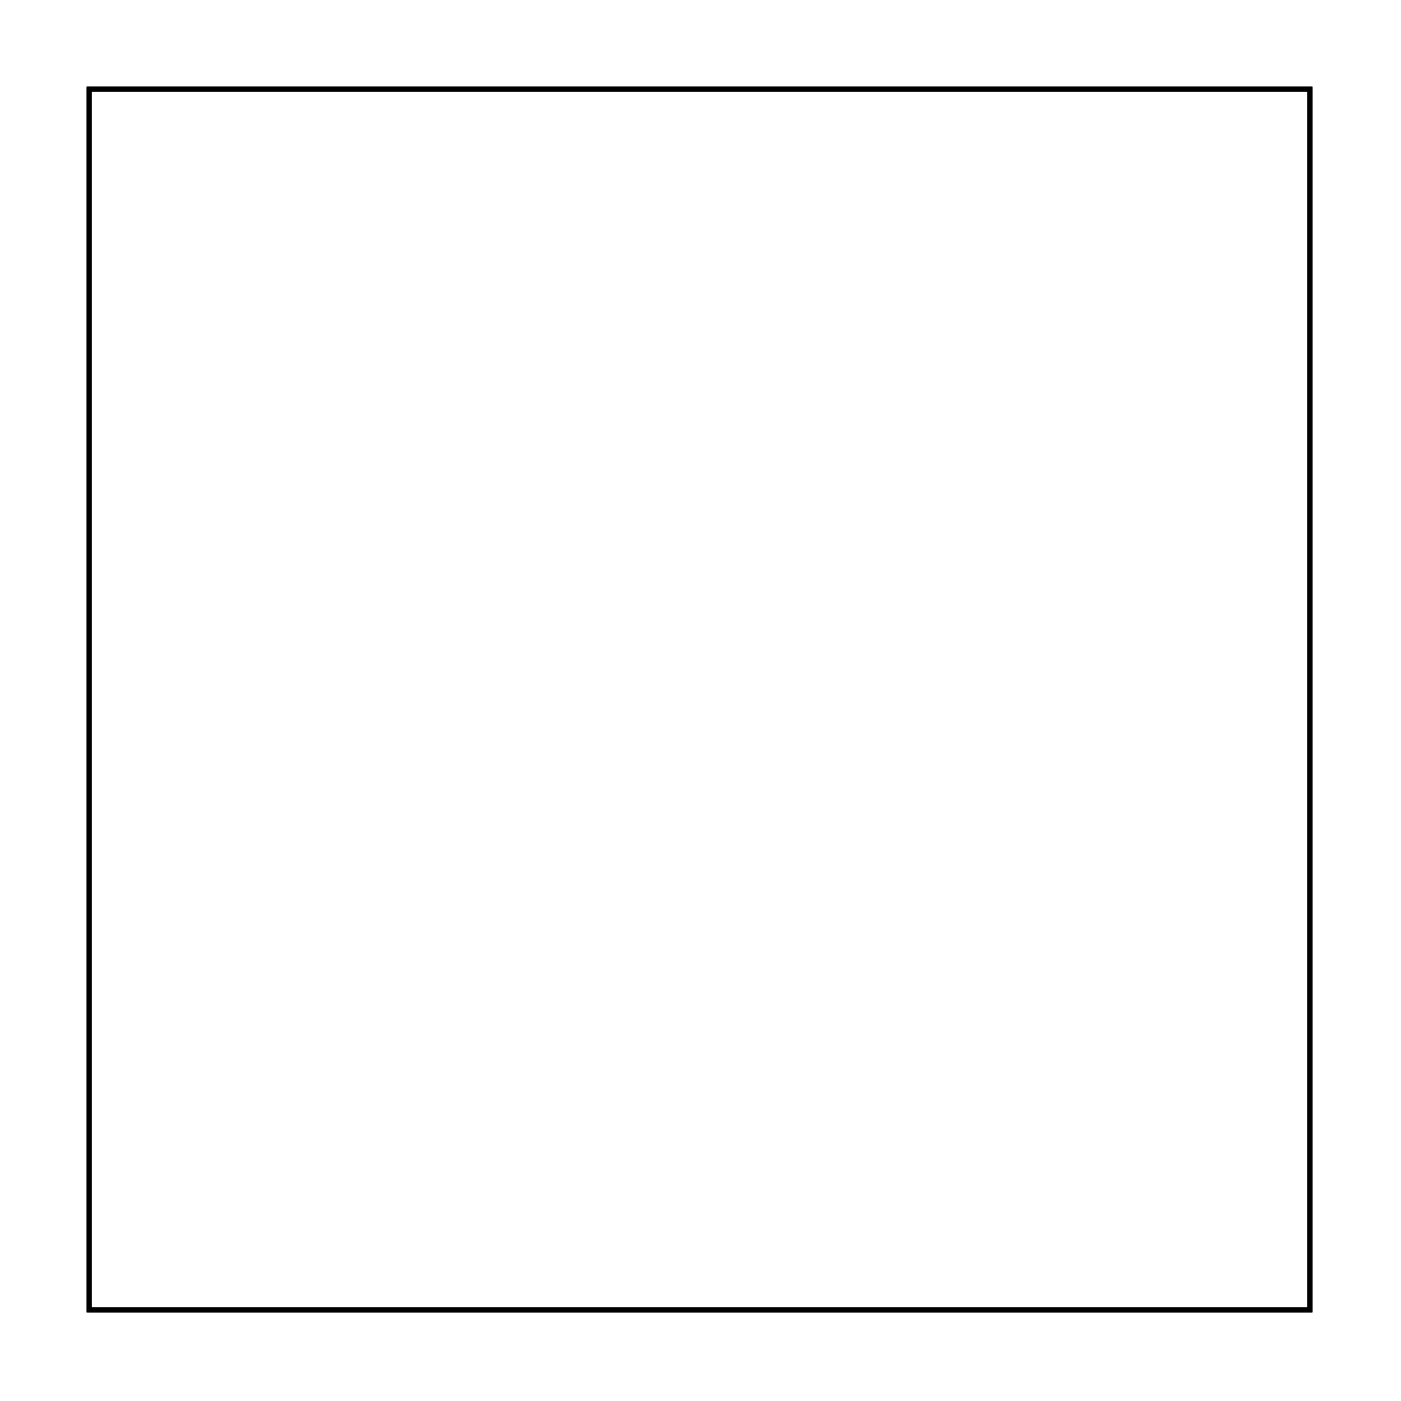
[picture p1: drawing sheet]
<svg xmlns="http://www.w3.org/2000/svg" width="57mm" height="57mm" viewBox="0 0 57 57" stroke-linecap="round" stroke-linejoin="round" font-family="sans-serif">
<path d="M3.6 3.6h49.8v49.8h-49.8z" fill="none" stroke="#000" stroke-width=".2"/>
<path d="M3.6 3.6v49.8h49.8v-49.8zM3.6 3.6h49.8v49.8h-49.8z" fill="#000"/>
<circle cx="15.3" cy="36.2" r=".7" fill="#fff"/>
<circle cx="15.3" cy="36.2" r=".7" fill="none" stroke="#fff" stroke-width=".76" stroke-linecap="butt"/>
<circle cx="15.3" cy="18.4" r=".7" fill="#fff"/>
<circle cx="15.3" cy="18.4" r=".7" fill="none" stroke="#fff" stroke-width=".76" stroke-linecap="butt"/>
<path d="M27.3 25.3h1.4v1.4h-1.4z" fill="#fff"/>
<path d="M27.3 25.3h1.4v1.4h-1.4z" fill="none" stroke="#fff" stroke-width=".76" stroke-linecap="butt"/>
<circle cx="28" cy="26" r=".7" fill="#fff"/>
<circle cx="28" cy="26" r=".7" fill="none" stroke="#fff" stroke-width=".76" stroke-linecap="butt"/>
<circle cx="28" cy="33.6" r=".7" fill="#fff"/>
<circle cx="28" cy="33.6" r=".7" fill="none" stroke="#fff" stroke-width=".76" stroke-linecap="butt"/>
<circle cx="30.5" cy="26" r=".7" fill="#fff"/>
<circle cx="30.5" cy="26" r=".7" fill="none" stroke="#fff" stroke-width=".76" stroke-linecap="butt"/>
<circle cx="30.5" cy="33.6" r=".7" fill="#fff"/>
<circle cx="30.5" cy="33.6" r=".7" fill="none" stroke="#fff" stroke-width=".76" stroke-linecap="butt"/>
<circle cx="33.1" cy="26" r=".7" fill="#fff"/>
<circle cx="33.1" cy="26" r=".7" fill="none" stroke="#fff" stroke-width=".76" stroke-linecap="butt"/>
<circle cx="33.1" cy="33.6" r=".7" fill="#fff"/>
<circle cx="33.1" cy="33.6" r=".7" fill="none" stroke="#fff" stroke-width=".76" stroke-linecap="butt"/>
<circle cx="35.6" cy="26" r=".7" fill="#fff"/>
<circle cx="35.6" cy="26" r=".7" fill="none" stroke="#fff" stroke-width=".76" stroke-linecap="butt"/>
<circle cx="35.6" cy="33.6" r=".7" fill="#fff"/>
<circle cx="35.6" cy="33.6" r=".7" fill="none" stroke="#fff" stroke-width=".76" stroke-linecap="butt"/>
<circle cx="22.9" cy="20.9" r=".7" fill="#fff"/>
<circle cx="22.9" cy="20.9" r=".7" fill="none" stroke="#fff" stroke-width=".76" stroke-linecap="butt"/>
<circle cx="22.9" cy="10.8" r=".7" fill="#fff"/>
<circle cx="22.9" cy="10.8" r=".7" fill="none" stroke="#fff" stroke-width=".76" stroke-linecap="butt"/>
<circle cx="40.7" cy="20.9" r=".7" fill="#fff"/>
<circle cx="40.7" cy="20.9" r=".7" fill="none" stroke="#fff" stroke-width=".76" stroke-linecap="butt"/>
<circle cx="30.5" cy="20.9" r=".7" fill="#fff"/>
<circle cx="30.5" cy="20.9" r=".7" fill="none" stroke="#fff" stroke-width=".76" stroke-linecap="butt"/>
<circle cx="22.9" cy="31.1" r=".7" fill="#fff"/>
<circle cx="22.9" cy="31.1" r=".7" fill="none" stroke="#fff" stroke-width=".76" stroke-linecap="butt"/>
<circle cx="15.7" cy="23.9" r=".7" fill="#fff"/>
<circle cx="15.7" cy="23.9" r=".7" fill="none" stroke="#fff" stroke-width=".76" stroke-linecap="butt"/>
<path d="M29.8 12.6h1.4v1.4h-1.4z" fill="#fff"/>
<path d="M29.8 12.6h1.4v1.4h-1.4z" fill="none" stroke="#fff" stroke-width=".76" stroke-linecap="butt"/>
<circle cx="30.5" cy="13.3" r=".7" fill="#fff"/>
<circle cx="30.5" cy="13.3" r=".7" fill="none" stroke="#fff" stroke-width=".76" stroke-linecap="butt"/>
<circle cx="30.5" cy="10.8" r=".7" fill="#fff"/>
<circle cx="30.5" cy="10.8" r=".7" fill="none" stroke="#fff" stroke-width=".76" stroke-linecap="butt"/>
<circle cx="40.7" cy="10.8" r=".75" fill="#fff"/>
<circle cx="40.7" cy="10.8" r=".75" fill="none" stroke="#fff" stroke-width=".75" stroke-linecap="butt"/>
<path d="M40 9.1l-.2 .3-.1 .4v2a1 1 0 0 0 1 1 1 1 0 0 0 1-1v-2a1 1 0 0 0-.6-1 1 1 0 0 0-1.1 .3zM40.2 10.8a.5 .5 0 0 1 1 0 .5 .5 0 0 1-1 0z" fill="#fff"/>
<g fill="none" stroke="#fff" stroke-width=".25">
<path d="M40 9.1a1 1 0 0 1 1.1-.3 1 1 0 0 1 .6 1v2a1 1 0 0 1-1 1 1 1 0 0 1-1-1v-2l.1-.4z"/>
<circle cx="40.7" cy="10.8" r=".5"/>
</g>
<circle cx="47" cy="10.8" r=".75" fill="#fff"/>
<circle cx="47" cy="10.8" r=".75" fill="none" stroke="#fff" stroke-width=".75" stroke-linecap="butt"/>
<path d="M46.3 9.1l-.2 .3-.1 .4v2a1 1 0 0 0 1 1 1 1 0 0 0 1-1v-2a1 1 0 0 0-.6-1 1 1 0 0 0-1.1 .3zM46.5 10.8a.5 .5 0 0 1 1 0 .5 .5 0 0 1-1 0z" fill="#fff"/>
<g fill="none" stroke="#fff" stroke-width=".25">
<path d="M46.3 9.1a1 1 0 0 1 1.1-.3 1 1 0 0 1 .6 1v2a1 1 0 0 1-1 1 1 1 0 0 1-1-1v-2l.1-.4z"/>
<circle cx="47" cy="10.8" r=".5"/>
</g>
<circle cx="43.7" cy="15.8" r=".75" fill="#fff"/>
<circle cx="43.7" cy="15.8" r=".75" fill="none" stroke="#fff" stroke-width=".75" stroke-linecap="butt"/>
<path d="M42 15.1a1 1 0 0 0-.2 1 1 1 0 0 0 .9 .7h2a1 1 0 0 0 1-1 1 1 0 0 0-1-1h-2h-.4zM43.2 15.8a.5 .5 0 0 1 1 0 .5 .5 0 0 1-1 0z" fill="#fff"/>
<g fill="none" stroke="#fff" stroke-width=".25">
<path d="M42 15.1l.3-.3h.4h2a1 1 0 0 1 1 1 1 1 0 0 1-1 1h-2a1 1 0 0 1-.9-.7 1 1 0 0 1 .2-1z"/>
<circle cx="43.7" cy="15.8" r=".5"/>
</g>
<path d="M9.5 10.6h1.5v1.5h-1.5z" fill="#fff"/>
<path d="M9.5 10.6h1.5v1.5h-1.5z" fill="none" stroke="#fff" stroke-width=".76" stroke-linecap="butt"/>
<circle cx="10.2" cy="11.4" r=".76" fill="#fff"/>
<circle cx="10.2" cy="11.4" r=".76" fill="none" stroke="#fff" stroke-width=".76" stroke-linecap="butt"/>
<circle cx="10.2" cy="14.9" r=".76" fill="#fff"/>
<circle cx="10.2" cy="14.9" r=".76" fill="none" stroke="#fff" stroke-width=".76" stroke-linecap="butt"/>
<circle cx="10.2" cy="18.4" r=".76" fill="#fff"/>
<circle cx="10.2" cy="18.4" r=".76" fill="none" stroke="#fff" stroke-width=".76" stroke-linecap="butt"/>
<path d="M43.1 40.5h1.5v1.5h-1.5z" fill="#fff"/>
<path d="M43.1 40.5h1.5v1.5h-1.5z" fill="none" stroke="#fff" stroke-width=".76" stroke-linecap="butt"/>
<circle cx="43.9" cy="41.2" r=".76" fill="#fff"/>
<circle cx="43.9" cy="41.2" r=".76" fill="none" stroke="#fff" stroke-width=".76" stroke-linecap="butt"/>
<circle cx="47.4" cy="41.2" r=".76" fill="#fff"/>
<circle cx="47.4" cy="41.2" r=".76" fill="none" stroke="#fff" stroke-width=".76" stroke-linecap="butt"/>
<circle cx="50.9" cy="41.2" r=".76" fill="#fff"/>
<circle cx="50.9" cy="41.2" r=".76" fill="none" stroke="#fff" stroke-width=".76" stroke-linecap="butt"/>
<path d="M9.5 25.9h1.5v1.5h-1.5z" fill="#fff"/>
<path d="M9.5 25.9h1.5v1.5h-1.5z" fill="none" stroke="#fff" stroke-width=".76" stroke-linecap="butt"/>
<circle cx="10.2" cy="26.6" r=".76" fill="#fff"/>
<circle cx="10.2" cy="26.6" r=".76" fill="none" stroke="#fff" stroke-width=".76" stroke-linecap="butt"/>
<circle cx="10.2" cy="30.1" r=".76" fill="#fff"/>
<circle cx="10.2" cy="30.1" r=".76" fill="none" stroke="#fff" stroke-width=".76" stroke-linecap="butt"/>
<circle cx="10.2" cy="33.6" r=".76" fill="#fff"/>
<circle cx="10.2" cy="33.6" r=".76" fill="none" stroke="#fff" stroke-width=".76" stroke-linecap="butt"/>
<path d="M45 32.2h1.5v1.6h-1.5z" fill="#fff"/>
<path d="M45 32.2h1.5v1.6h-1.5z" fill="none" stroke="#fff" stroke-width=".76" stroke-linecap="butt"/>
<circle cx="45.8" cy="33" r=".76" fill="#fff"/>
<circle cx="45.8" cy="33" r=".76" fill="none" stroke="#fff" stroke-width=".76" stroke-linecap="butt"/>
<circle cx="45.8" cy="29.5" r=".76" fill="#fff"/>
<circle cx="45.8" cy="29.5" r=".76" fill="none" stroke="#fff" stroke-width=".76" stroke-linecap="butt"/>
<circle cx="45.8" cy="26" r=".76" fill="#fff"/>
<circle cx="45.8" cy="26" r=".76" fill="none" stroke="#fff" stroke-width=".76" stroke-linecap="butt"/>
<path d="M7.5 40.5h1.6v1.5h-1.6z" fill="#fff"/>
<path d="M7.5 40.5h1.6v1.5h-1.6z" fill="none" stroke="#fff" stroke-width=".76" stroke-linecap="butt"/>
<circle cx="8.3" cy="41.2" r=".76" fill="#fff"/>
<circle cx="8.3" cy="41.2" r=".76" fill="none" stroke="#fff" stroke-width=".76" stroke-linecap="butt"/>
<circle cx="11.8" cy="41.2" r=".76" fill="#fff"/>
<circle cx="11.8" cy="41.2" r=".76" fill="none" stroke="#fff" stroke-width=".76" stroke-linecap="butt"/>
<circle cx="15.3" cy="41.2" r=".76" fill="#fff"/>
<circle cx="15.3" cy="41.2" r=".76" fill="none" stroke="#fff" stroke-width=".76" stroke-linecap="butt"/>
<circle cx="20.4" cy="23.5" r=".7" fill="#fff"/>
<circle cx="20.4" cy="23.5" r=".7" fill="none" stroke="#fff" stroke-width=".76" stroke-linecap="butt"/>
<circle cx="20.4" cy="15.8" r=".7" fill="#fff"/>
<circle cx="20.4" cy="15.8" r=".7" fill="none" stroke="#fff" stroke-width=".76" stroke-linecap="butt"/>
</svg>
